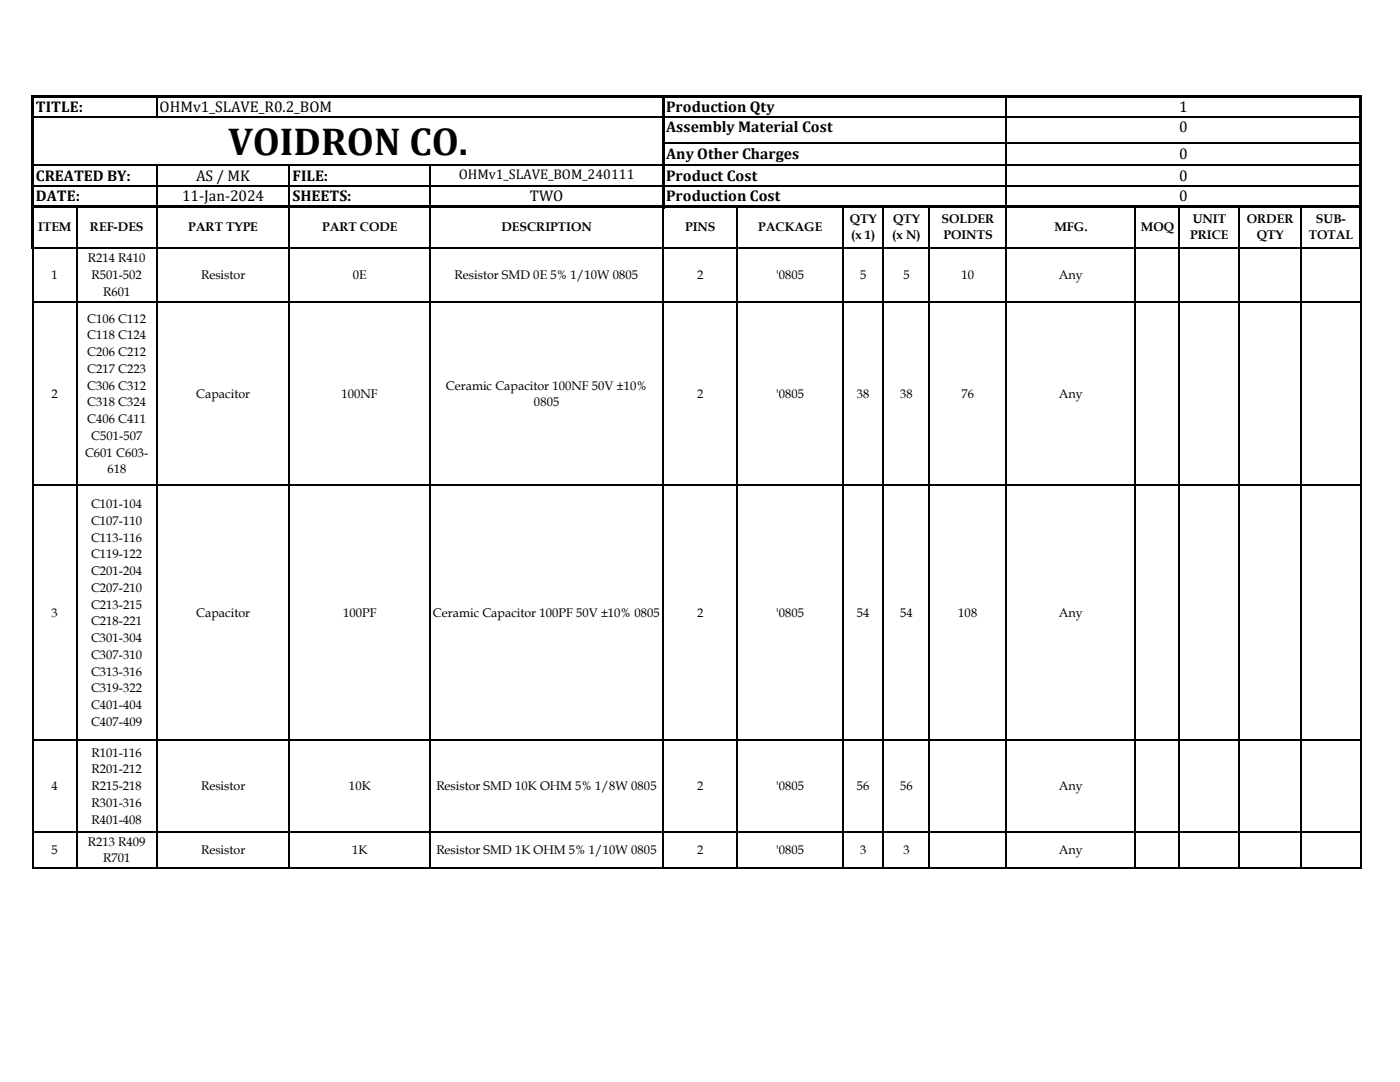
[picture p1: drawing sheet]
<svg xmlns="http://www.w3.org/2000/svg" width="279mm" height="216mm" viewBox="0 0 279 216" stroke-linecap="round" stroke-linejoin="round" font-family="sans-serif">
<defs><g id="words">
<text font-size="7.8" x="45.5" y="30.9">VOIDRON CO.</text>
<g font-size="3.1">
<text x="7.2" y="22.3">TITLE:</text>
<text x="31.8" y="22.3">OHMv1_SLAVE_R0.2_BOM</text>
<text x="132.9" y="22.3">Production Qty</text>
<text x="235.3" y="22.3">1</text>
<text x="132.9" y="26.4">Assembly Material Cost</text>
<text x="235.3" y="26.4">0</text>
<text x="132.9" y="31.6">Any Other Charges</text>
<text x="235.3" y="31.6">0</text>
<text x="7.2" y="40.1">DATE:</text>
<text x="7.2" y="36.1">CREATED BY:</text>
<text x="36.3" y="40.1">11-Jan-2024</text>
<text x="39.1" y="36.1">AS / MK</text>
<text x="58.4" y="36.1">FILE:</text>
<text x="58.4" y="40.1">SHEETS:</text>
<text x="105.8" y="40.1">TWO</text>
<text x="132.9" y="36.1">Product Cost</text>
<text x="132.9" y="40.1">Production Cost</text>
<text x="235.3" y="40.1">0</text>
<text x="235.3" y="36.1">0</text>
</g>
<text font-size="2.8" x="91.5" y="35.8">OHMv1_SLAVE_BOM_240111</text>
<g font-size="2.5">
<text x="7.6" y="46">ITEM</text>
<text x="17.9" y="46">REF-DES</text>
<text x="37.6" y="46">PART TYPE</text>
<text x="64.3" y="46">PART CODE</text>
<text x="100.1" y="46">DESCRIPTION</text>
<text x="136.7" y="46">PINS</text>
<text x="151.3" y="46">PACKAGE</text>
<text x="169.6" y="44.4">QTY</text>
<text x="169.9" y="47.7">(x 1)</text>
<text x="178.1" y="47.7">(x N)</text>
<text x="178.2" y="44.4">QTY</text>
<text x="187.9" y="44.4">SOLDER</text>
<text x="188.3" y="47.7">POINTS</text>
<text x="210.4" y="46">MFG.</text>
<text x="227.7" y="46">MOQ</text>
<text x="237.5" y="47.7">PRICE</text>
<text x="238" y="44.4">UNIT</text>
<text x="248.8" y="44.4">ORDER</text>
<text x="250.8" y="47.7">QTY</text>
<text x="261.2" y="47.7">TOTAL</text>
<text x="262.6" y="44.4">SUB-</text>
<text x="17.5" y="52.4">R214 R410</text>
<text x="10.3" y="55.7">1</text>
<text x="18.2" y="55.7">R501-502</text>
<text x="20.6" y="59.1">R601</text>
<text x="40.1" y="55.7">Resistor</text>
<text x="70.4" y="55.7">0E</text>
<text x="90.7" y="55.7">Resistor SMD 0E 5% 1/10W 0805</text>
<text x="139.1" y="55.7">2</text>
<text x="154.9" y="55.7">'0805</text>
<text x="171.6" y="55.7">5</text>
<text x="180.3" y="55.7">5</text>
<text x="191.9" y="55.7">10</text>
<text x="211.3" y="55.7">Any</text>
<text x="17.4" y="64.4">C106 C112</text>
<text x="17.4" y="67.7">C118 C124</text>
<text x="17.4" y="71.1">C206 C212</text>
<text x="17.4" y="74.4">C217 C223</text>
<text x="17.4" y="77.7">C306 C312</text>
<text x="89" y="77.7">Ceramic Capacitor 100NF 50V ±10%</text>
<text x="10.3" y="79.4">2</text>
<text x="17.4" y="81.1">C318 C324</text>
<text x="39.2" y="79.4">Capacitor</text>
<text x="68.2" y="79.4">100NF</text>
<text x="106.6" y="81.1">0805</text>
<text x="139.1" y="79.4">2</text>
<text x="154.9" y="79.4">'0805</text>
<text x="171" y="79.4">38</text>
<text x="179.6" y="79.4">38</text>
<text x="191.9" y="79.4">76</text>
<text x="211.3" y="79.4">Any</text>
<text x="17.4" y="84.4">C406 C411</text>
<text x="18.2" y="87.8">C501-507</text>
<text x="17" y="91.1">C601 C603-</text>
<text x="21.4" y="94.5">618</text>
<text x="18.2" y="101.4">C101-104</text>
<text x="18.2" y="104.7">C107-110</text>
<text x="18.2" y="108.1">C113-116</text>
<text x="18.2" y="111.4">C119-122</text>
<text x="18.2" y="114.7">C201-204</text>
<text x="18.2" y="118.1">C207-210</text>
<text x="10.3" y="123.1">3</text>
<text x="18.2" y="121.4">C213-215</text>
<text x="18.2" y="124.8">C218-221</text>
<text x="39.2" y="123.1">Capacitor</text>
<text x="68.5" y="123.1">100PF</text>
<text x="86.4" y="123.1">Ceramic Capacitor 100PF 50V ±10% 0805</text>
<text x="139.1" y="123.1">2</text>
<text x="154.9" y="123.1">'0805</text>
<text x="171" y="123.1">54</text>
<text x="179.6" y="123.1">54</text>
<text x="191.2" y="123.1">108</text>
<text x="211.3" y="123.1">Any</text>
<text x="18.2" y="128.1">C301-304</text>
<text x="18.2" y="131.5">C307-310</text>
<text x="18.2" y="134.8">C313-316</text>
<text x="18.2" y="138.2">C319-322</text>
<text x="18.2" y="141.5">C401-404</text>
<text x="18.2" y="144.8">C407-409</text>
<text x="18.2" y="151">R101-116</text>
<text x="18.2" y="154.3">R201-212</text>
<text x="10.3" y="157.7">4</text>
<text x="18.2" y="157.7">R215-218</text>
<text x="18.2" y="161">R301-316</text>
<text x="40.1" y="157.7">Resistor</text>
<text x="69.6" y="157.7">10K</text>
<text x="87.1" y="157.7">Resistor SMD 10K OHM 5% 1/8W 0805</text>
<text x="139.1" y="157.7">2</text>
<text x="154.9" y="157.7">'0805</text>
<text x="171" y="157.7">56</text>
<text x="179.6" y="157.7">56</text>
<text x="211.3" y="157.7">Any</text>
<text x="18.2" y="164.4">R401-408</text>
<text x="10.3" y="170.4">5</text>
<text x="17.5" y="168.7">R213 R409</text>
<text x="20.6" y="172.1">R701</text>
<text x="40.1" y="170.4">Resistor</text>
<text x="70.3" y="170.4">1K</text>
<text x="87.1" y="170.4">Resistor SMD 1K OHM 5% 1/10W 0805</text>
<text x="139.1" y="170.4">2</text>
<text x="154.9" y="170.4">'0805</text>
<text x="171.6" y="170.4">3</text>
<text x="180.3" y="170.4">3</text>
<text x="211.3" y="170.4">Any</text>
</g>
</g></defs>
<g fill="none" stroke="#000" stroke-width=".25">
<path d="M31.3 19.5v3.9M200.8 19.5v21.5M6.8 23.3h125.3M6.8 33h125.3M6.8 37h125.3M31.3 33.1v7.9M57.7 33.1v7.9M85.8 33.1v7.9M132.6 23.3h138.7M132.6 33h138.7M132.6 37h138.7M132.6 28.5h138.7"/>
<path d="M6.5 49.5v123.8M6.8 49.4h264.5M15.3 41.6v131.7M31.3 41.6v131.7M57.7 41.6v131.7M85.8 41.6v131.7M132.3 41.6v131.7M147.1 41.6v131.7M168.2 41.6v131.7M176.3 41.6v131.7M185.5 41.6v131.7M200.8 41.6v131.7"/>
<path d="M226.6 41.6v131.7M235.4 41.6v131.7M247.3 41.6v131.7M259.6 41.6v131.7M271.5 49.5v123.8M6.6 60.3h265.1M6.6 96.7h265.1M6.6 147.7h265.1M6.6 165.9h265.1M6.6 173.2h265.1"/>
</g>
<g fill="#000">
<path d="M6.8 19h265v.5h-265z" fill-rule="evenodd"/>
<path d="M6.3 19h.5v30.5h-.5z" fill-rule="evenodd"/>
<path d="M6.8 41h265v.6h-265z" fill-rule="evenodd"/>
<path d="M132.1 19.5h.5v22.1h-.5z" fill-rule="evenodd"/>
<path d="M271.3 19.5h.5v30h-.5z" fill-rule="evenodd"/>
</g>
<use href="#words"/>
</svg>
